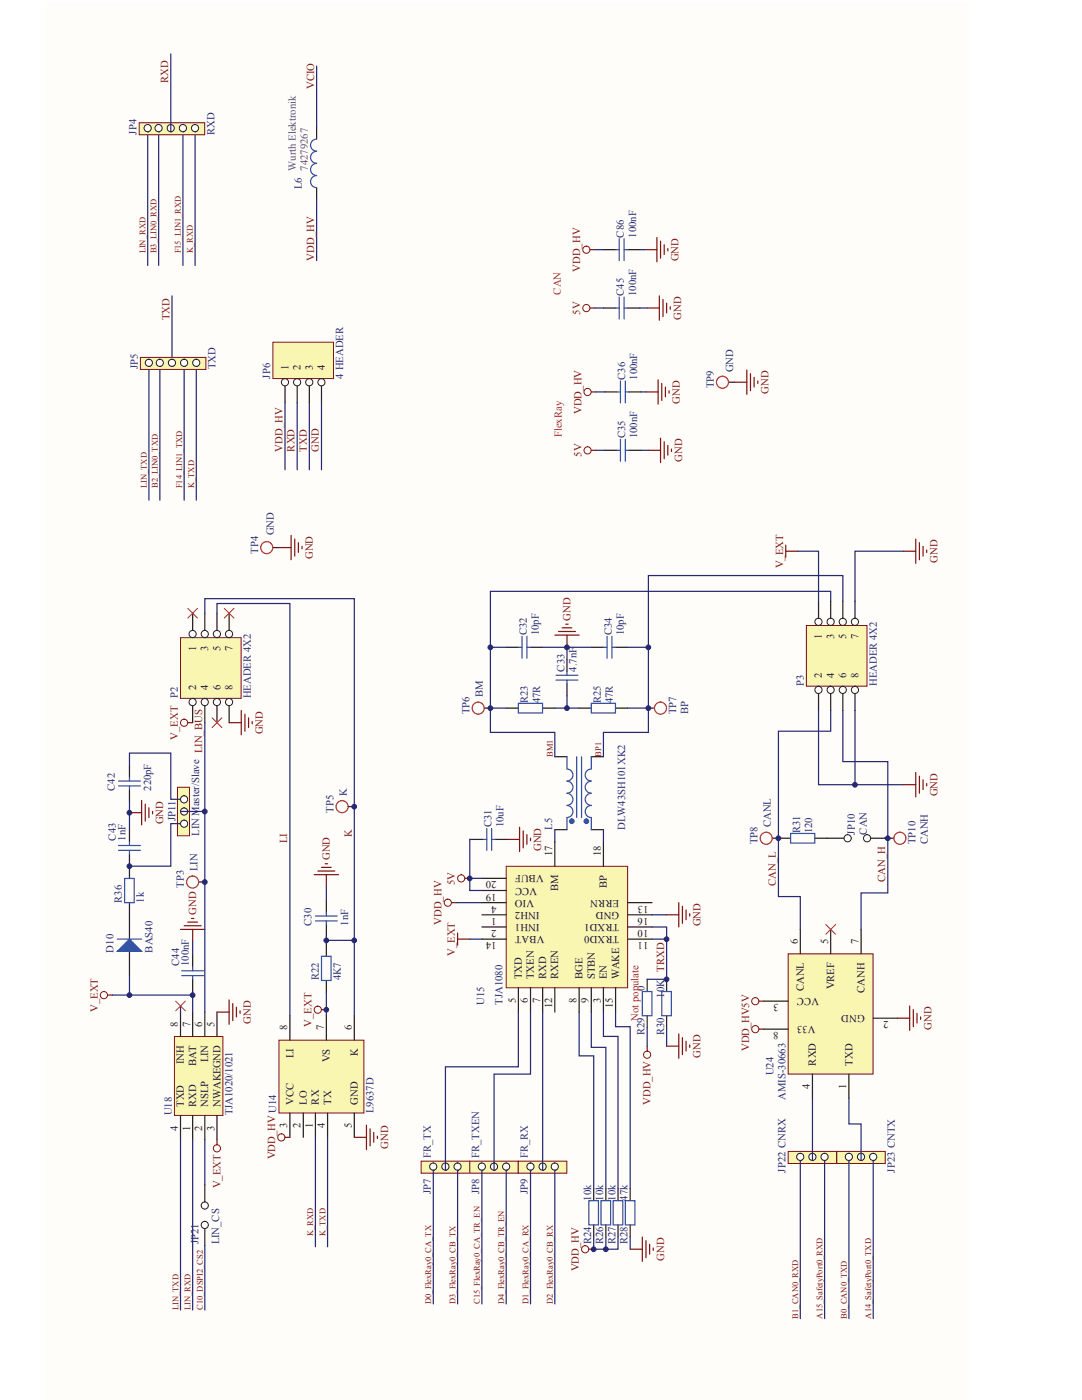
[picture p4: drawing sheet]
<svg xmlns="http://www.w3.org/2000/svg" width="216mm" height="279mm" viewBox="0 0 216 279" stroke-linecap="round" stroke-linejoin="round" font-family="sans-serif">
<defs><g id="words">
<g font-size="2.1" fill="#7d1315">
<text x="33.6" y="16.6" transform="rotate(-90 33.6 16.6)">RXD</text>
<text x="62.7" y="17.8" transform="rotate(-90 62.7 17.8)">VCIO</text>
<text x="62.7" y="52" transform="rotate(-90 62.7 52)">VDD_HV</text>
<text x="135.4" y="52.2" transform="rotate(-90 135.4 52.2)">GND</text>
<text x="115.8" y="54.2" transform="rotate(-90 115.8 54.2)">VDD_HV</text>
<text x="33.8" y="63.9" transform="rotate(-90 33.8 63.9)">TXD</text>
<text x="115.8" y="62.8" transform="rotate(-90 115.8 62.8)">5V</text>
<text x="135.9" y="63.8" transform="rotate(-90 135.9 63.8)">GND</text>
<text x="116" y="82.6" transform="rotate(-90 116 82.6)">VDD_HV</text>
<text x="135.6" y="80.5" transform="rotate(-90 135.6 80.5)">GND</text>
<text x="153.3" y="78.6" transform="rotate(-90 153.3 78.6)">GND</text>
<text x="56.4" y="90.1" transform="rotate(-90 56.4 90.1)">VDD_HV</text>
<text x="58.8" y="90.1" transform="rotate(-90 58.8 90.1)">RXD</text>
<text x="61.2" y="90.1" transform="rotate(-90 61.2 90.1)">TXD</text>
<text x="63.6" y="90.1" transform="rotate(-90 63.6 90.1)">GND</text>
<text x="116" y="91.2" transform="rotate(-90 116 91.2)">5V</text>
<text x="136.1" y="92.2" transform="rotate(-90 136.1 92.2)">GND</text>
<text x="62.4" y="111.6" transform="rotate(-90 62.4 111.6)">GND</text>
<text x="156.3" y="113.4" transform="rotate(-90 156.3 113.4)">V_EXT</text>
<text x="187.1" y="112.3" transform="rotate(-90 187.1 112.3)">GND</text>
<text x="113.8" y="123.8" transform="rotate(-90 113.8 123.8)">GND</text>
<text x="35.5" y="147.6" transform="rotate(-90 35.5 147.6)">V_EXT P2</text>
<text x="52.5" y="146.6" transform="rotate(-90 52.5 146.6)">GND</text>
<text x="40.3" y="150.3" transform="rotate(-90 40.3 150.3)">LIN_BUS</text>
<text x="187.1" y="158.9" transform="rotate(-90 187.1 158.9)">GND</text>
<text x="32.6" y="164.5" transform="rotate(-90 32.6 164.5)">GND</text>
<text x="70.2" y="167" transform="rotate(-90 70.2 167)">K</text>
<text x="57.3" y="168.3" transform="rotate(-90 57.3 168.3)">LI</text>
<text x="65.8" y="171.7" transform="rotate(-90 65.8 171.7)">GND</text>
<text x="108" y="169.9" transform="rotate(-90 108 169.9)">GND</text>
<text x="90.8" y="176.6" transform="rotate(-90 90.8 176.6)">5V</text>
<text x="154.8" y="176.7" transform="rotate(-90 154.8 176.7)">CAN_L</text>
<text x="176.6" y="176" transform="rotate(-90 176.6 176)">CAN_H</text>
<text x="39.1" y="182.6" transform="rotate(-90 39.1 182.6)">GND</text>
<text x="88.1" y="184.6" transform="rotate(-90 88.1 184.6)">VDD_HV</text>
<text x="139.8" y="184.9" transform="rotate(-90 139.8 184.9)">GND</text>
<text x="90.8" y="190.8" transform="rotate(-90 90.8 190.8)">V_EXT</text>
<text x="132.5" y="194" transform="rotate(-90 132.5 194)">TRXD</text>
<text x="19.5" y="202" transform="rotate(-90 19.5 202)">V_EXT</text>
<text x="50" y="204.3" transform="rotate(-90 50 204.3)">GND</text>
<text x="62.2" y="204.9" transform="rotate(-90 62.2 204.9)">V_EXT</text>
<text x="149.5" y="209.8" transform="rotate(-90 149.5 209.8)">VDD_HV5V</text>
<text x="185.8" y="205.5" transform="rotate(-90 185.8 205.5)">GND</text>
<text x="139.8" y="211.1" transform="rotate(-90 139.8 211.1)">GND</text>
<text x="129.8" y="220.5" transform="rotate(-90 129.8 220.5)">VDD_HV</text>
<text x="54.9" y="231.4" transform="rotate(-90 54.9 231.4)">VDD_HV U14</text>
<text x="77.4" y="229.3" transform="rotate(-90 77.4 229.3)">GND</text>
<text x="44" y="237.2" transform="rotate(-90 44 237.2)">V_EXT</text>
<text x="132.5" y="251.6" transform="rotate(-90 132.5 251.6)">GND</text>
<text x="115.5" y="253.7" transform="rotate(-90 115.5 253.7)">VDD_HV</text>
</g>
<g font-size="2.1" fill="#272872">
<text x="27.3" y="26.9" transform="rotate(-90 27.3 26.9)">JP4</text>
<text x="42.8" y="26.9" transform="rotate(-90 42.8 26.9)">RXD</text>
<text x="60.2" y="37.7" transform="rotate(-90 60.2 37.7)">L6</text>
<text x="124.5" y="47.4" transform="rotate(-90 124.5 47.4)">C86</text>
<text x="126.9" y="47.4" transform="rotate(-90 126.9 47.4)">100nF</text>
<text x="124.5" y="59" transform="rotate(-90 124.5 59)">C45</text>
<text x="126.9" y="59" transform="rotate(-90 126.9 59)">100nF</text>
<text x="27.5" y="73.7" transform="rotate(-90 27.5 73.7)">JP5</text>
<text x="43" y="73.7" transform="rotate(-90 43 73.7)">TXD</text>
<text x="53.9" y="75.5" transform="rotate(-90 53.9 75.5)">JP6</text>
<text x="68.5" y="75.5" transform="rotate(-90 68.5 75.5)">4 HEADER</text>
<text x="124.7" y="75.8" transform="rotate(-90 124.7 75.8)">C36</text>
<text x="127.2" y="75.8" transform="rotate(-90 127.2 75.8)">100nF</text>
<text x="142.4" y="77.5" transform="rotate(-90 142.4 77.5)">TP9</text>
<text x="146.3" y="74.3" transform="rotate(-90 146.3 74.3)">GND</text>
<text x="124.7" y="87.4" transform="rotate(-90 124.7 87.4)">C35</text>
<text x="127.2" y="87.4" transform="rotate(-90 127.2 87.4)">100nF</text>
<text x="54.7" y="106.9" transform="rotate(-90 54.7 106.9)">GND</text>
<text x="51.5" y="110.5" transform="rotate(-90 51.5 110.5)">TP4</text>
<text x="105.1" y="126.8" transform="rotate(-90 105.1 126.8)">C32</text>
<text x="107.5" y="126.8" transform="rotate(-90 107.5 126.8)">10pF</text>
<text x="122.1" y="126.8" transform="rotate(-90 122.1 126.8)">C34</text>
<text x="124.5" y="126.8" transform="rotate(-90 124.5 126.8)">10pF</text>
<text x="112.6" y="134" transform="rotate(-90 112.6 134)">C33</text>
<text x="115" y="134" transform="rotate(-90 115 134)">4.7nF</text>
<text x="160.4" y="136.9" transform="rotate(-90 160.4 136.9)">P3</text>
<text x="174.9" y="136.9" transform="rotate(-90 174.9 136.9)">HEADER 4X2</text>
<text x="50" y="139.4" transform="rotate(-90 50 139.4)">HEADER 4X2</text>
<text x="93.7" y="142.5" transform="rotate(-90 93.7 142.5)">TP6</text>
<text x="96.4" y="139.1" transform="rotate(-90 96.4 139.1)">BM</text>
<text x="105.3" y="140.3" transform="rotate(-90 105.3 140.3)">R23</text>
<text x="107.8" y="140.3" transform="rotate(-90 107.8 140.3)">47R</text>
<text x="119.9" y="140.3" transform="rotate(-90 119.9 140.3)">R25</text>
<text x="122.3" y="140.3" transform="rotate(-90 122.3 140.3)">47R</text>
<text x="134.9" y="142.5" transform="rotate(-90 134.9 142.5)">TP7</text>
<text x="137.3" y="142.5" transform="rotate(-90 137.3 142.5)">BP</text>
<text x="22.9" y="157.8" transform="rotate(-90 22.9 157.8)">C42</text>
<text x="30.2" y="157.8" transform="rotate(-90 30.2 157.8)">220pF</text>
<text x="69.2" y="158.8" transform="rotate(-90 69.2 158.8)">K</text>
<text x="23.1" y="167.8" transform="rotate(-90 23.1 167.8)">C43</text>
<text x="25.1" y="167.8" transform="rotate(-90 25.1 167.8)">1nF</text>
<text x="35" y="163.9" transform="rotate(-90 35 163.9)">JP11</text>
<text x="39.7" y="166.8" transform="rotate(-90 39.7 166.8)">LIN Master/Slave</text>
<text x="66.5" y="162.2" transform="rotate(-90 66.5 162.2)">TP5</text>
<text x="98.1" y="165.1" transform="rotate(-90 98.1 165.1)">C31</text>
<text x="100.5" y="165.1" transform="rotate(-90 100.5 165.1)">10uF</text>
<text x="110.2" y="165.6" transform="rotate(-90 110.2 165.6)">L5</text>
<text x="124.7" y="165.6" transform="rotate(-90 124.7 165.6)">DLW43SH101XK2</text>
<text x="153.8" y="165.1" transform="rotate(-90 153.8 165.1)">CANL</text>
<text x="159.7" y="166.3" transform="rotate(-90 159.7 166.3)">R31</text>
<text x="162.1" y="166.3" transform="rotate(-90 162.1 166.3)">120</text>
<text x="170.6" y="166.6" transform="rotate(-90 170.6 166.6)">JP10</text>
<text x="173" y="166.6" transform="rotate(-90 173 166.6)">CAN</text>
<text x="39.4" y="173.8" transform="rotate(-90 39.4 173.8)">LIN</text>
<text x="151.2" y="168.5" transform="rotate(-90 151.2 168.5)">TP8</text>
<text x="182.7" y="168.5" transform="rotate(-90 182.7 168.5)">TP10</text>
<text x="185.1" y="168.5" transform="rotate(-90 185.1 168.5)">CANH</text>
<text x="36.7" y="177.2" transform="rotate(-90 36.7 177.2)">TP3</text>
<text x="24.3" y="180.1" transform="rotate(-90 24.3 180.1)">R36</text>
<text x="28.7" y="180.1" transform="rotate(-90 28.7 180.1)">1k</text>
<text x="62.2" y="184.8" transform="rotate(-90 62.2 184.8)">C30</text>
<text x="69.4" y="184.8" transform="rotate(-90 69.4 184.8)">1nF</text>
<text x="22.6" y="190.1" transform="rotate(-90 22.6 190.1)">D10</text>
<text x="30.4" y="190.1" transform="rotate(-90 30.4 190.1)">BAS40</text>
<text x="35.7" y="192.8" transform="rotate(-90 35.7 192.8)">C44</text>
<text x="37.7" y="192.8" transform="rotate(-90 37.7 192.8)">100nF</text>
<text x="63.6" y="195.7" transform="rotate(-90 63.6 195.7)">R22</text>
<text x="68" y="195.7" transform="rotate(-90 68 195.7)">4K7</text>
<text x="128.6" y="197.9" transform="rotate(-90 128.6 197.9)">0</text>
<text x="96.6" y="200.5" transform="rotate(-90 96.6 200.5)">U15</text>
<text x="100.2" y="200.5" transform="rotate(-90 100.2 200.5)">TJA1080</text>
<text x="132.5" y="199.1" transform="rotate(-90 132.5 199.1)">10K</text>
<text x="128.6" y="206.6" transform="rotate(-90 128.6 206.6)">R29</text>
<text x="132.5" y="206.6" transform="rotate(-90 132.5 206.6)">R30</text>
<text x="154.3" y="214.6" transform="rotate(-90 154.3 214.6)">U24</text>
<text x="156.7" y="219.5" transform="rotate(-90 156.7 219.5)">AMIS-30663</text>
<text x="34.3" y="222.6" transform="rotate(-90 34.3 222.6)">U18</text>
<text x="46.4" y="222.6" transform="rotate(-90 46.4 222.6)">TJA1020/1021</text>
<text x="74.5" y="222.1" transform="rotate(-90 74.5 222.1)">L9637D</text>
<text x="85.9" y="231.1" transform="rotate(-90 85.9 231.1)">FR_TX</text>
<text x="95.6" y="231.1" transform="rotate(-90 95.6 231.1)">FR_TXEN</text>
<text x="105.3" y="231.1" transform="rotate(-90 105.3 231.1)">FR_RX</text>
<text x="85.9" y="238.4" transform="rotate(-90 85.9 238.4)">JP7</text>
<text x="95.6" y="238.4" transform="rotate(-90 95.6 238.4)">JP8</text>
<text x="105.3" y="238.4" transform="rotate(-90 105.3 238.4)">JP9</text>
<text x="117.9" y="239.6" transform="rotate(-90 117.9 239.6)">10k</text>
<text x="120.4" y="239.6" transform="rotate(-90 120.4 239.6)">10k</text>
<text x="122.8" y="239.6" transform="rotate(-90 122.8 239.6)">10k</text>
<text x="125.2" y="239.6" transform="rotate(-90 125.2 239.6)">47k</text>
<text x="156.7" y="234" transform="rotate(-90 156.7 234)">JP22 CNRX</text>
<text x="178.6" y="234" transform="rotate(-90 178.6 234)">JP23 CNTX</text>
<text x="39.6" y="248.3" transform="rotate(-90 39.6 248.3)">JP21</text>
<text x="43.7" y="248.3" transform="rotate(-90 43.7 248.3)">LIN_CS</text>
<text x="117.9" y="248.3" transform="rotate(-90 117.9 248.3)">R24</text>
<text x="120.4" y="248.3" transform="rotate(-90 120.4 248.3)">R26</text>
<text x="122.8" y="248.3" transform="rotate(-90 122.8 248.3)">R27</text>
<text x="125.2" y="248.3" transform="rotate(-90 125.2 248.3)">R28</text>
</g>
<g font-size="2.1" fill="#7d277e">
<text x="59" y="34.1" transform="rotate(-90 59 34.1)">Wurth Elektronik</text>
<text x="61.4" y="34.1" transform="rotate(-90 61.4 34.1)">74279267</text>
</g>
<g font-size="2.1" fill="#ee1f23">
<text x="111.9" y="58.8" transform="rotate(-90 111.9 58.8)">CAN</text>
<text x="112.1" y="87.2" transform="rotate(-90 112.1 87.2)">FlexRay</text>
<text x="127.4" y="203.7" transform="rotate(-90 127.4 203.7)">Not populate</text>
</g>
<g font-size="2.1" fill="#231f20">
<text x="57.6" y="73.9" transform="rotate(-90 57.6 73.9)">1</text>
<text x="60" y="73.9" transform="rotate(-90 60 73.9)">2</text>
<text x="62.4" y="73.9" transform="rotate(-90 62.4 73.9)">3</text>
<text x="64.8" y="73.9" transform="rotate(-90 64.8 73.9)">4</text>
<text x="39.1" y="130" transform="rotate(-90 39.1 130)">1</text>
<text x="41.6" y="130" transform="rotate(-90 41.6 130)">3</text>
<text x="44" y="130" transform="rotate(-90 44 130)">5</text>
<text x="46.4" y="130" transform="rotate(-90 46.4 130)">7</text>
<text x="164" y="127.6" transform="rotate(-90 164 127.6)">1</text>
<text x="166.4" y="127.6" transform="rotate(-90 166.4 127.6)">3</text>
<text x="168.9" y="127.6" transform="rotate(-90 168.9 127.6)">5</text>
<text x="171.3" y="127.6" transform="rotate(-90 171.3 127.6)">7</text>
<text x="39.1" y="137.7" transform="rotate(-90 39.1 137.7)">2</text>
<text x="41.6" y="137.7" transform="rotate(-90 41.6 137.7)">4</text>
<text x="44" y="137.7" transform="rotate(-90 44 137.7)">6</text>
<text x="46.4" y="137.7" transform="rotate(-90 46.4 137.7)">8</text>
<text x="164" y="135.2" transform="rotate(-90 164 135.2)">2</text>
<text x="166.4" y="135.2" transform="rotate(-90 166.4 135.2)">4</text>
<text x="168.9" y="135.2" transform="rotate(-90 168.9 135.2)">6</text>
<text x="171.3" y="135.2" transform="rotate(-90 171.3 135.2)">8</text>
<text x="110.2" y="170.9" transform="rotate(-90 110.2 170.9)">17</text>
<text x="119.9" y="170.9" transform="rotate(-90 119.9 170.9)">18</text>
<text x="99.1" y="178.3" transform="rotate(-180 99.1 178.3)">19</text>
<text x="99.1" y="175.9" transform="rotate(-180 99.1 175.9)">20</text>
<text x="106.6" y="179.6" transform="rotate(-180 106.6 179.6)">VIO</text>
<text x="107.2" y="177.1" transform="rotate(-180 107.2 177.1)">VCC</text>
<text x="108.5" y="174.7" transform="rotate(-180 108.5 174.7)">VBUF</text>
<text x="111.4" y="177.9" transform="rotate(-90 111.4 177.9)">BM</text>
<text x="121.1" y="177.2" transform="rotate(-90 121.1 177.2)">BP</text>
<text x="123.6" y="179.6" transform="rotate(-180 123.6 179.6)">ERRN</text>
<text x="99.1" y="180.8" transform="rotate(-180 99.1 180.8)">4</text>
<text x="99.1" y="185.6" transform="rotate(-180 99.1 185.6)">2</text>
<text x="99.1" y="183.2" transform="rotate(-180 99.1 183.2)">1</text>
<text x="107.7" y="184.4" transform="rotate(-180 107.7 184.4)">INH1</text>
<text x="107.7" y="182" transform="rotate(-180 107.7 182)">INH2</text>
<text x="123.6" y="184.4" transform="rotate(-180 123.6 184.4)">TRXD1</text>
<text x="123.6" y="182" transform="rotate(-180 123.6 182)">GND</text>
<text x="129.4" y="185.6" transform="rotate(-180 129.4 185.6)">10</text>
<text x="129.4" y="183.2" transform="rotate(-180 129.4 183.2)">16</text>
<text x="129.4" y="180.8" transform="rotate(-180 129.4 180.8)">13</text>
<text x="99.1" y="188" transform="rotate(-180 99.1 188)">14</text>
<text x="108.6" y="186.8" transform="rotate(-180 108.6 186.8)">VBAT</text>
<text x="123.6" y="186.8" transform="rotate(-180 123.6 186.8)">TRXD0</text>
<text x="129.4" y="188" transform="rotate(-180 129.4 188)">11</text>
<text x="159.2" y="188.4" transform="rotate(-90 159.2 188.4)">6</text>
<text x="165.2" y="188.4" transform="rotate(-90 165.2 188.4)">5</text>
<text x="171.3" y="188.4" transform="rotate(-90 171.3 188.4)">7</text>
<text x="104.1" y="195.4" transform="rotate(-90 104.1 195.4)">TXD</text>
<text x="106.5" y="195.4" transform="rotate(-90 106.5 195.4)">TXEN</text>
<text x="109" y="195.4" transform="rotate(-90 109 195.4)">RXD</text>
<text x="111.4" y="195.4" transform="rotate(-90 111.4 195.4)">RXEN</text>
<text x="116.2" y="195.4" transform="rotate(-90 116.2 195.4)">BGE</text>
<text x="118.7" y="195.4" transform="rotate(-90 118.7 195.4)">STBN</text>
<text x="121.1" y="195.4" transform="rotate(-90 121.1 195.4)">EN</text>
<text x="123.5" y="195.4" transform="rotate(-90 123.5 195.4)">WAKE</text>
<text x="160.4" y="197.8" transform="rotate(-90 160.4 197.8)">CANL</text>
<text x="166.4" y="197.5" transform="rotate(-90 166.4 197.5)">VREF</text>
<text x="102.9" y="200.1" transform="rotate(-90 102.9 200.1)">5</text>
<text x="105.3" y="200.1" transform="rotate(-90 105.3 200.1)">6</text>
<text x="107.8" y="200.1" transform="rotate(-90 107.8 200.1)">7</text>
<text x="110.2" y="201.2" transform="rotate(-90 110.2 201.2)">12</text>
<text x="115" y="200.1" transform="rotate(-90 115 200.1)">8</text>
<text x="117.5" y="200.1" transform="rotate(-90 117.5 200.1)">9</text>
<text x="119.9" y="200.1" transform="rotate(-90 119.9 200.1)">3</text>
<text x="122.3" y="201.2" transform="rotate(-90 122.3 201.2)">15</text>
<text x="155.3" y="200.4" transform="rotate(-180 155.3 200.4)">3</text>
<text x="163.5" y="199.2" transform="rotate(-180 163.5 199.2)">VCC</text>
<text x="172.5" y="198.1" transform="rotate(-90 172.5 198.1)">CANH</text>
<text x="172.5" y="202.6" transform="rotate(-180 172.5 202.6)">GND</text>
<text x="177.3" y="203.8" transform="rotate(-180 177.3 203.8)">2</text>
<text x="35.5" y="204.9" transform="rotate(-90 35.5 204.9)">8</text>
<text x="37.9" y="204.9" transform="rotate(-90 37.9 204.9)">7</text>
<text x="40.3" y="204.9" transform="rotate(-90 40.3 204.9)">6</text>
<text x="42.8" y="204.9" transform="rotate(-90 42.8 204.9)">5</text>
<text x="57.3" y="205.6" transform="rotate(-90 57.3 205.6)">8</text>
<text x="64.6" y="205.6" transform="rotate(-90 64.6 205.6)">7</text>
<text x="70.2" y="205.6" transform="rotate(-90 70.2 205.6)">6</text>
<text x="155.3" y="206" transform="rotate(-180 155.3 206)">8</text>
<text x="162.7" y="204.8" transform="rotate(-180 162.7 204.8)">V33</text>
<text x="36.7" y="212.3" transform="rotate(-90 36.7 212.3)">INH</text>
<text x="39.1" y="212.8" transform="rotate(-90 39.1 212.8)">BAT</text>
<text x="41.6" y="212" transform="rotate(-90 41.6 212)">LIN</text>
<text x="58.5" y="211.2" transform="rotate(-90 58.5 211.2)">LI</text>
<text x="65.8" y="212" transform="rotate(-90 65.8 212)">VS</text>
<text x="71.4" y="210.8" transform="rotate(-90 71.4 210.8)">K</text>
<text x="162.8" y="212.7" transform="rotate(-90 162.8 212.7)">RXD</text>
<text x="170.1" y="212.7" transform="rotate(-90 170.1 212.7)">TXD</text>
<text x="36.7" y="220.9" transform="rotate(-90 36.7 220.9)">TXD</text>
<text x="39.1" y="220.9" transform="rotate(-90 39.1 220.9)">RXD</text>
<text x="41.6" y="220.9" transform="rotate(-90 41.6 220.9)">NSLP</text>
<text x="44" y="220.9" transform="rotate(-90 44 220.9)">NWAKEGND</text>
<text x="58.5" y="220.4" transform="rotate(-90 58.5 220.4)">VCC</text>
<text x="61.2" y="220.4" transform="rotate(-90 61.2 220.4)">LO</text>
<text x="63.6" y="220.4" transform="rotate(-90 63.6 220.4)">RX</text>
<text x="66.1" y="220.4" transform="rotate(-90 66.1 220.4)">TX</text>
<text x="71.4" y="220.4" transform="rotate(-90 71.4 220.4)">GND</text>
<text x="161.6" y="217.4" transform="rotate(-90 161.6 217.4)">4</text>
<text x="168.9" y="217.4" transform="rotate(-90 168.9 217.4)">1</text>
<text x="35.5" y="225.6" transform="rotate(-90 35.5 225.6)">4</text>
<text x="37.9" y="225.6" transform="rotate(-90 37.9 225.6)">1</text>
<text x="40.3" y="225.6" transform="rotate(-90 40.3 225.6)">2</text>
<text x="42.8" y="225.6" transform="rotate(-90 42.8 225.6)">3</text>
<text x="57.3" y="225.1" transform="rotate(-90 57.3 225.1)">3</text>
<text x="60" y="225.1" transform="rotate(-90 60 225.1)">2</text>
<text x="62.4" y="225.1" transform="rotate(-90 62.4 225.1)">1</text>
<text x="64.8" y="225.1" transform="rotate(-90 64.8 225.1)">4</text>
<text x="70.2" y="225.1" transform="rotate(-90 70.2 225.1)">5</text>
</g>
<g font-size="1.7" fill="#7d1315">
<text x="29" y="50.6" transform="rotate(-90 29 50.6)">LIN_RXD</text>
<text x="31.2" y="50.6" transform="rotate(-90 31.2 50.6)">B3_LIN0_RXD</text>
<text x="36.1" y="50.6" transform="rotate(-90 36.1 50.6)">F15_LIN1_RXD</text>
<text x="38.5" y="50.6" transform="rotate(-90 38.5 50.6)">K_RXD</text>
<text x="29.3" y="97.4" transform="rotate(-90 29.3 97.4)">LIN_TXD</text>
<text x="31.5" y="97.4" transform="rotate(-90 31.5 97.4)">B2_LIN0_TXD</text>
<text x="36.3" y="97.4" transform="rotate(-90 36.3 97.4)">F14_LIN1_TXD</text>
<text x="38.7" y="97.4" transform="rotate(-90 38.7 97.4)">K_TXD</text>
<text x="110.3" y="151" transform="rotate(-90 110.3 151)">BM1</text>
<text x="120" y="151" transform="rotate(-90 120 151)">BP1</text>
<text x="62.5" y="246.6" transform="rotate(-90 62.5 246.6)">K_RXD</text>
<text x="64.9" y="246.6" transform="rotate(-90 64.9 246.6)">K_TXD</text>
<text x="35.6" y="261.4" transform="rotate(-90 35.6 261.4)">LIN_TXD</text>
<text x="38" y="261.4" transform="rotate(-90 38 261.4)">LIN_RXD</text>
<text x="40.4" y="261.4" transform="rotate(-90 40.4 261.4)">C10_DSPI2_CS2</text>
<text x="86" y="260.2" transform="rotate(-90 86 260.2)">D0_FlexRay0_CA_TX</text>
<text x="90.9" y="260.2" transform="rotate(-90 90.9 260.2)">D3_FlexRay0_CB_TX</text>
<text x="95.7" y="260.2" transform="rotate(-90 95.7 260.2)">C15_FlexRay0_CA_TR_EN</text>
<text x="100.6" y="260.2" transform="rotate(-90 100.6 260.2)">D4_FlexRay0_CB_TR_EN</text>
<text x="105.4" y="260.2" transform="rotate(-90 105.4 260.2)">D1_FlexRay0_CA_RX</text>
<text x="110.3" y="260.2" transform="rotate(-90 110.3 260.2)">D2_FlexRay0_CB_RX</text>
<text x="159.3" y="263.1" transform="rotate(-90 159.3 263.1)">B1_CAN0_RXD</text>
<text x="164.1" y="263.1" transform="rotate(-90 164.1 263.1)">A15_SafetyPort0_RXD</text>
<text x="169" y="263.1" transform="rotate(-90 169 263.1)">B0_CAN0_TXD</text>
<text x="173.8" y="263.1" transform="rotate(-90 173.8 263.1)">A14_SafetyPort0_TXD</text>
</g>
</g></defs>
<path d="M9.1 .3h184.3v279.1h-184.3z" fill="#fefdf9"/>
<path d="M9.1 .3h184.3v279.1h-184.3z" fill="none" stroke="#fefdf9" stroke-width=".2"/>
<path d="M9.1 .3h184.3v279.1h-184.3z" fill="#fefdf9"/>
<path d="M9.1 .3h184.3v279.1h-184.3z" fill="none" stroke="#fefdf9" stroke-width=".2"/>
<path d="M34.3 59v14.1" fill="none" stroke="#272872" stroke-width=".24"/>
<path d="M55.7 207.6h16.9v14.5h-16.9z" fill="#f8f6b1"/>
<path d="M55.7 207.6h16.9v14.5h-16.9z" fill="none" stroke="#7d1315" stroke-width=".2"/>
<path d="M57.8 202.7v4.9M65.1 202.7v4.9M70.7 202.7v4.9M57.8 222.1v4.9M60.5 222.1v4.9M62.9 222.1v4.9M65.4 222.1v4.9M70.7 222.1v4.9" fill="none" stroke="#231f20" stroke-width=".24"/>
<path d="M70.7 227h2.4M73.1 224.6v4.8M73.8 225.3v3.4M74.6 226v2M75.3 226.7v.5" fill="none" stroke="#7d1315" stroke-width=".24"/>
<path d="M36 127.3h12.1v12.1h-12.1z" fill="#f8f6b1"/>
<path d="M36 127.3h12.1v12.1h-12.1z" fill="none" stroke="#7d1315" stroke-width=".2"/>
<path d="M38.4 122.4v4.8" fill="none" stroke="#231f20" stroke-width=".24"/>
<circle cx="38.4" cy="126.5" r=".72" fill="#fefdf9"/>
<circle cx="38.4" cy="126.5" r=".72" fill="none" stroke="#231f20" stroke-width=".2"/>
<path d="M38.4 139.4v4.8" fill="none" stroke="#231f20" stroke-width=".24"/>
<circle cx="38.4" cy="140.1" r=".72" fill="#fefdf9"/>
<circle cx="38.4" cy="140.1" r=".72" fill="none" stroke="#231f20" stroke-width=".2"/>
<path d="M40.9 122.4v4.8" fill="none" stroke="#231f20" stroke-width=".24"/>
<circle cx="40.9" cy="126.5" r=".72" fill="#fefdf9"/>
<circle cx="40.9" cy="126.5" r=".72" fill="none" stroke="#231f20" stroke-width=".2"/>
<path d="M40.9 139.4v4.8" fill="none" stroke="#231f20" stroke-width=".24"/>
<circle cx="40.9" cy="140.1" r=".72" fill="#fefdf9"/>
<circle cx="40.9" cy="140.1" r=".72" fill="none" stroke="#231f20" stroke-width=".2"/>
<path d="M43.3 122.4v4.8" fill="none" stroke="#231f20" stroke-width=".24"/>
<circle cx="43.3" cy="126.5" r=".72" fill="#fefdf9"/>
<circle cx="43.3" cy="126.5" r=".72" fill="none" stroke="#231f20" stroke-width=".2"/>
<path d="M43.3 139.4v4.8" fill="none" stroke="#231f20" stroke-width=".24"/>
<circle cx="43.3" cy="140.1" r=".72" fill="#fefdf9"/>
<circle cx="43.3" cy="140.1" r=".72" fill="none" stroke="#231f20" stroke-width=".2"/>
<path d="M45.7 122.4v4.8" fill="none" stroke="#231f20" stroke-width=".24"/>
<circle cx="45.7" cy="126.5" r=".72" fill="#fefdf9"/>
<circle cx="45.7" cy="126.5" r=".72" fill="none" stroke="#231f20" stroke-width=".2"/>
<path d="M45.7 139.4v4.8" fill="none" stroke="#231f20" stroke-width=".24"/>
<circle cx="45.7" cy="140.1" r=".72" fill="#fefdf9"/>
<circle cx="45.7" cy="140.1" r=".72" fill="none" stroke="#231f20" stroke-width=".2"/>
<path d="M37.5 144.2h.9M45.7 144.2h2.4M48.1 141.8v4.9M48.9 142.5v3.4M49.6 143.3v1.9M50.3 144v.5M62.7 174.6h4.8M63.4 173.8h3.4M64.1 173.1h2M64.9 172.4h.5M65.1 174.6v2.4M64.1 201.5h1" fill="none" stroke="#7d1315" stroke-width=".24"/>
<g fill="none" stroke="#7d1315" stroke-width=".2">
<circle cx="36.7" cy="144.2" r=".72"/>
<circle cx="63.4" cy="201.5" r=".72"/>
</g>
<path d="M65.1 179.7v2.4M155.3 167.3h2.5M162.6 167.3h7.3M65.1 184.5v2.4M65.1 188.4v2.4M65.1 195.7v2.4" fill="none" stroke="#231f20" stroke-width=".24"/>
<path d="M157.8 166.3h4.8v2h-4.8zM62.9 183.8h4.4M62.9 182.8h4.4M64.1 190.8h2v4.9h-2zM65.1 182.1v.7M65.1 183.8v.7" fill="none" stroke="#3153a4" stroke-width=".24"/>
<path d="M65.1 198.1v4.6" fill="none" stroke="#272872" stroke-width=".24"/>
<circle cx="169.1" cy="167.3" r=".72" fill="#fefdf9"/>
<circle cx="169.1" cy="167.3" r=".72" fill="none" stroke="#231f20" stroke-width=".2"/>
<path d="M172.3 167.3h4.9" fill="none" stroke="#231f20" stroke-width=".24"/>
<circle cx="173" cy="167.3" r=".72" fill="#fefdf9"/>
<circle cx="173" cy="167.3" r=".72" fill="none" stroke="#231f20" stroke-width=".2"/>
<path d="M29.5 26.3v26.7M31.7 26.3v26.7M36.5 26.3v26.7M38.9 26.3v26.7M29.7 73.1v26.7M31.9 73.1v26.7M36.7 73.1v26.7M39.2 73.1v26.7M62.9 227v21.8M65.4 227v21.8" fill="none" stroke="#272872" stroke-width=".24"/>
<g fill="none" stroke="#7d1315" stroke-width=".24">
<path d="M92.8 175.3h.9M101.3 167.5h2.4M103.7 165.1v4.9M104.4 165.8v3.4M105.1 166.6v1.9M105.9 167.3v.5M91.3 186.2v2.4M91.3 187.4h2.4M133 182.6h2.4M135.4 180.1v4.9M136.2 180.9v3.4M136.9 181.6v1.9"/>
<path d="M137.6 182.3v.5M117.5 249.3h1M125.7 249.3h2.5M128.2 246.9v4.8M128.9 247.6v3.4M129.6 248.3v2M130.3 249.1v.5"/>
</g>
<path d="M110.7 151h2.4M118 151h2.4M94 167.5h2.4M98.8 167.5h2.5M110.7 165.6h2.4M118 165.6h2.4" fill="none" stroke="#231f20" stroke-width=".24"/>
<g fill="none" stroke="#3153a4" stroke-width=".24">
<path d="M113.1 158.3a1.2 1.2 0 0 1 1.2 1.2 1.2 1.2 0 0 1-1.2 1.2M113.1 153.5a1.21 1.21 0 0 1 1.2 1.2 1.21 1.21 0 0 1-1.2 1.2 1.2 1.2 0 0 1 1.2 1.2 1.2 1.2 0 0 1-1.2 1.2M113.1 151v2.4M115.1 151v12.2M116 151v12.2M118 158.3a1.2 1.2 0 0 0-1.2 1.2 1.2 1.2 0 0 0 1.2 1.2M118 153.5a1.21 1.21 0 0 0-1.2 1.2 1.21 1.21 0 0 0 1.2 1.2 1.2 1.2 0 0 0-1.2 1.2 1.2 1.2 0 0 0 1.2 1.2M118 151v2.4M96.4 167.5h.7M97.1 165.3v4.4M98.1 167.5h.7M98.1 165.3v4.4"/>
<path d="M113.1 160.8a1.2 1.2 0 0 1 1.2 1.2 1.2 1.2 0 0 1-1.2 1.2v2.4M118 160.8a1.2 1.2 0 0 0-1.2 1.2 1.2 1.2 0 0 0 1.2 1.2v2.4"/>
</g>
<g fill="none" stroke="#7d1315" stroke-width=".2">
<circle cx="92" cy="175.3" r=".72"/>
<circle cx="116.8" cy="249.3" r=".72"/>
</g>
<circle cx="117" cy="163.9" r=".47" fill="#3153a4"/>
<circle cx="117" cy="163.9" r=".47" fill="none" stroke="#3153a4" stroke-width=".2"/>
<circle cx="114.1" cy="163.9" r=".47" fill="#3153a4"/>
<circle cx="114.1" cy="163.9" r=".47" fill="none" stroke="#3153a4" stroke-width=".2"/>
<g fill="none" stroke="#231f20" stroke-width=".24">
<path d="M101 129.2h2.4M105.9 129.2h2.4M113.1 131.6v2.4M113.1 136.5v2.4M118 129.2h2.4M122.8 129.2h2.5M101 141.3h2.4M108.3 141.3h2.4M115.6 141.3h2.4M122.8 141.3h2.5M118.5 237.2v2.4M120.9 237.2v2.4"/>
<path d="M123.3 237.2v2.4M125.7 237.2v2.4M118.5 244.5v2.4M120.9 244.5v2.4M123.3 244.5v2.4M125.7 244.5v2.4"/>
</g>
<g fill="none" stroke="#3153a4" stroke-width=".24">
<path d="M103.4 129.2h.8M104.2 127v4.4M105.1 129.2h.8M105.1 127v4.4M111 135.7h4.3M111 134.8h4.3M113.1 134v.8M113.1 135.7v.8M120.4 129.2h.7M121.1 127v4.4M122.1 129.2h.7M122.1 127v4.4"/>
<path d="M103.4 140.4h4.9v1.9h-4.9zM118 140.4h4.8v1.9h-4.8zM117.5 239.6h1.9v4.9h-1.9zM119.9 239.6h1.9v4.9h-1.9zM122.3 239.6h2v4.9h-2zM124.8 239.6h1.9v4.9h-1.9z"/>
</g>
<path d="M108.3 129.2h9.7M113.1 129.2v2.4M113.1 138.9v2.4M110.7 141.3h4.9M110.7 165.6v2.4M93.7 187.4h2.5M118.5 246.9v2.4h4.8v-2.4M120.9 246.9v2.4M125.7 246.9v2.4" fill="none" stroke="#272872" stroke-width=".24"/>
<path d="M110.7 126.8h4.9M111.4 126h3.4M112.2 125.3h1.9M112.9 124.6h.5M113.1 126.8v2.4" fill="none" stroke="#7d1315" stroke-width=".24"/>
<path d="M101 172.9h24.2v24.2h-24.2z" fill="#f8f6b1"/>
<path d="M101 172.9h24.2v24.2h-24.2z" fill="none" stroke="#7d1315" stroke-width=".2"/>
<g fill="none" stroke="#231f20" stroke-width=".24">
<path d="M96.2 177.7h4.8M96.2 175.3h4.8M110.7 168v4.9M120.4 168v4.9M96.2 187.4h4.8M96.2 185h4.8M96.2 182.6h4.8M96.2 180.1h4.8M103.4 197.1v4.9M105.9 197.1v4.9M108.3 197.1v4.9M110.7 197.1v4.9"/>
<path d="M115.6 197.1v4.9M118 197.1v4.9M120.4 197.1v4.9M122.8 197.1v4.9M125.3 187.4h4.8M125.3 185h4.8M125.3 182.6h4.8M125.3 180.1h4.8"/>
</g>
<path d="M120.4 165.6v2.4" fill="none" stroke="#272872" stroke-width=".24"/>
<path d="M84 231.7h9.7v2.4h-9.7z" fill="#f8f6b1"/>
<path d="M84 231.7h9.7v2.4h-9.7z" fill="none" stroke="#7d1315" stroke-width=".2"/>
<path d="M91.3 233.5h.1" fill="none" stroke="#231f20" stroke-width=".24"/>
<circle cx="91.3" cy="232.8" r=".72" fill="#fefdf9"/>
<circle cx="91.3" cy="232.8" r=".72" fill="none" stroke="#231f20" stroke-width=".2"/>
<path d="M88.9 233.5h.1" fill="none" stroke="#231f20" stroke-width=".24"/>
<circle cx="88.9" cy="232.8" r=".72" fill="#fefdf9"/>
<circle cx="88.9" cy="232.8" r=".72" fill="none" stroke="#231f20" stroke-width=".2"/>
<path d="M86.5 233.5h.1" fill="none" stroke="#231f20" stroke-width=".24"/>
<circle cx="86.4" cy="232.8" r=".72" fill="#fefdf9"/>
<circle cx="86.4" cy="232.8" r=".72" fill="none" stroke="#231f20" stroke-width=".2"/>
<path d="M93.7 231.7h9.7v2.4h-9.7z" fill="#f8f6b1"/>
<path d="M93.7 231.7h9.7v2.4h-9.7z" fill="none" stroke="#7d1315" stroke-width=".2"/>
<path d="M101 233.5h.1" fill="none" stroke="#231f20" stroke-width=".24"/>
<circle cx="101" cy="232.8" r=".72" fill="#fefdf9"/>
<circle cx="101" cy="232.8" r=".72" fill="none" stroke="#231f20" stroke-width=".2"/>
<path d="M98.6 233.5h.1" fill="none" stroke="#231f20" stroke-width=".24"/>
<circle cx="98.6" cy="232.8" r=".72" fill="#fefdf9"/>
<circle cx="98.6" cy="232.8" r=".72" fill="none" stroke="#231f20" stroke-width=".2"/>
<path d="M96.2 233.5h.1" fill="none" stroke="#231f20" stroke-width=".24"/>
<circle cx="96.1" cy="232.8" r=".72" fill="#fefdf9"/>
<circle cx="96.1" cy="232.8" r=".72" fill="none" stroke="#231f20" stroke-width=".2"/>
<path d="M103.4 231.7h9.7v2.4h-9.7z" fill="#f8f6b1"/>
<path d="M103.4 231.7h9.7v2.4h-9.7z" fill="none" stroke="#7d1315" stroke-width=".2"/>
<path d="M110.7 233.5h.1" fill="none" stroke="#231f20" stroke-width=".24"/>
<circle cx="110.7" cy="232.8" r=".72" fill="#fefdf9"/>
<circle cx="110.7" cy="232.8" r=".72" fill="none" stroke="#231f20" stroke-width=".2"/>
<path d="M108.3 233.5h.1" fill="none" stroke="#231f20" stroke-width=".24"/>
<circle cx="108.3" cy="232.8" r=".72" fill="#fefdf9"/>
<circle cx="108.3" cy="232.8" r=".72" fill="none" stroke="#231f20" stroke-width=".2"/>
<path d="M105.9 233.5h.1" fill="none" stroke="#231f20" stroke-width=".24"/>
<circle cx="105.8" cy="232.8" r=".72" fill="#fefdf9"/>
<circle cx="105.8" cy="232.8" r=".72" fill="none" stroke="#231f20" stroke-width=".2"/>
<g fill="none" stroke="#272872" stroke-width=".24">
<path d="M119 89.9h1.6M165.8 120v-2h-67.9v11.2h3.1M168.2 120v-5.1h-38.8v14.3h-4.1M180.3 110h-9.7v10M40.9 122.4v-2.9h29.8v83.2M43.3 122.4v-2h14.5v82.3M97.9 129.2v17h12.8v4.8M129.4 129.2v17h-9v4.8M97.9 141.3h3.1M125.3 141.3h4.1M170.6 156.6h9.7M65.1 177v2.7"/>
<path d="M94 167.5h-.3v7.8M96.2 175.3h-2.5v2.4h2.5M65.1 186.9v.8h5.6M65.1 187.7v.7M130.1 185h2.9v10.4h-3.9M130.1 182.6h2.9M130.1 187.4h2.9M103.4 202v10.9h-14.5v20.6M105.9 202v12.4h-7.3v19.1M108.3 202v31.5M129.1 205.1v3.7M133 205.1v3.7"/>
<path d="M86.5 233.5v26.7M91.3 233.5v26.7M96.2 233.5v26.7M101 233.5v26.7M105.9 233.5v26.7M110.7 233.5v26.7"/>
</g>
<g fill="none" stroke="#7d1315" stroke-width=".2">
<circle cx="117.2" cy="78.2" r=".72"/>
<circle cx="117.2" cy="89.9" r=".72"/>
<circle cx="89.4" cy="180.2" r=".72"/>
<circle cx="129.1" cy="210.5" r=".72"/>
<circle cx="56.1" cy="227" r=".72"/>
</g>
<g fill="none" stroke="#7d1315" stroke-width=".24">
<path d="M118 78.2h1M128.9 78.2h2.4M131.3 75.8v4.8M132 76.5v3.4M132.8 77.2v2M133.5 78v.5M118 89.9h1M129.4 89.9h2.4M131.8 87.4v4.9M132.5 88.2v3.4M133.3 88.9v1.9M134 89.6v.5"/>
<path d="M156.8 110h2.4M156.8 108.8v2.4M180.3 110h2.4M182.7 107.6v4.8M183.5 108.3v3.4M184.2 109v2M184.9 109.8v.5M180.3 156.6h2.4M182.7 154.2v4.8M183.5 154.9v3.4M184.2 155.6v2M184.9 156.4v.4"/>
<path d="M90.1 180.1h1M129.1 208.8v1M133 208.8h2.4M135.4 206.4v4.8M136.2 207.1v3.4M136.9 207.8v2M137.6 208.5v.5M56.9 227h.9"/>
</g>
<g fill="none" stroke="#231f20" stroke-width=".24">
<path d="M120.6 78.2h2.5M125.5 78.2h2.4M120.6 89.9h2.5M125.5 89.9h2.4M96.6 141.3h1.3M129.4 141.3h1.2M69.5 161h1.2M154.1 167.3h1.2M177.2 167.3h1.2M129.1 195.4v2.5M133 195.4v2.5M129.1 202.7v2.4"/>
<path d="M133 202.7v2.4"/>
</g>
<path d="M123.1 78.2h.7M123.8 76v4.4M124.8 78.2h.7M124.8 76v4.4M123.1 89.9h.7M123.8 87.7v4.4M124.8 87.7v4.4M124.8 89.9h.7M128.2 197.9h1.9v4.8h-1.9zM132 197.9h2v4.8h-2z" fill="none" stroke="#3153a4" stroke-width=".24"/>
<path d="M37.5 121.4l1.9 2M39.4 121.4l-1.9 2M44.7 121.4l2 2M46.7 121.4l-2 2M42.3 143.3l2 1.9M44.3 143.3l-2 1.9" fill="none" stroke="#ee1f23" stroke-width=".2"/>
<g fill="none" stroke="#ee1f23" stroke-width=".24">
<circle cx="95.4" cy="141.3" r="1.2"/>
<circle cx="131.8" cy="141.3" r="1.2"/>
<circle cx="68.3" cy="161" r="1.2"/>
<circle cx="152.9" cy="167.3" r="1.2"/>
<circle cx="179.6" cy="167.3" r="1.2"/>
</g>
<path d="M28 71.3h13.1v2.4h-13.1z" fill="#f8f6b1"/>
<path d="M28 71.3h13.1v2.4h-13.1z" fill="none" stroke="#7d1315" stroke-width=".2"/>
<path d="M39.2 73.1h.1" fill="none" stroke="#231f20" stroke-width=".24"/>
<circle cx="39.2" cy="72.4" r=".72" fill="#fefdf9"/>
<circle cx="39.2" cy="72.4" r=".72" fill="none" stroke="#231f20" stroke-width=".2"/>
<path d="M36.7 73.1h.1" fill="none" stroke="#231f20" stroke-width=".24"/>
<circle cx="36.7" cy="72.4" r=".72" fill="#fefdf9"/>
<circle cx="36.7" cy="72.4" r=".72" fill="none" stroke="#231f20" stroke-width=".2"/>
<path d="M34.3 73.1h.1" fill="none" stroke="#231f20" stroke-width=".24"/>
<circle cx="34.3" cy="72.4" r=".72" fill="#fefdf9"/>
<circle cx="34.3" cy="72.4" r=".72" fill="none" stroke="#231f20" stroke-width=".2"/>
<path d="M31.9 73.1h.1" fill="none" stroke="#231f20" stroke-width=".24"/>
<circle cx="31.9" cy="72.4" r=".72" fill="#fefdf9"/>
<circle cx="31.9" cy="72.4" r=".72" fill="none" stroke="#231f20" stroke-width=".2"/>
<path d="M29.7 73.1h.1" fill="none" stroke="#231f20" stroke-width=".24"/>
<circle cx="29.7" cy="72.4" r=".72" fill="#fefdf9"/>
<circle cx="29.7" cy="72.4" r=".72" fill="none" stroke="#231f20" stroke-width=".2"/>
<path d="M27.8 24.5h13v2.4h-13z" fill="#f8f6b1"/>
<path d="M27.8 24.5h13v2.4h-13z" fill="none" stroke="#7d1315" stroke-width=".2"/>
<path d="M38.9 26.3h.1" fill="none" stroke="#231f20" stroke-width=".24"/>
<circle cx="38.9" cy="25.6" r=".72" fill="#fefdf9"/>
<circle cx="38.9" cy="25.6" r=".72" fill="none" stroke="#231f20" stroke-width=".2"/>
<path d="M36.5 26.3h.1" fill="none" stroke="#231f20" stroke-width=".24"/>
<circle cx="36.5" cy="25.6" r=".72" fill="#fefdf9"/>
<circle cx="36.5" cy="25.6" r=".72" fill="none" stroke="#231f20" stroke-width=".2"/>
<path d="M34.1 26.3h.1" fill="none" stroke="#231f20" stroke-width=".24"/>
<circle cx="34.1" cy="25.6" r=".72" fill="#fefdf9"/>
<circle cx="34.1" cy="25.6" r=".72" fill="none" stroke="#231f20" stroke-width=".2"/>
<path d="M31.7 26.3h.1" fill="none" stroke="#231f20" stroke-width=".24"/>
<circle cx="31.6" cy="25.6" r=".72" fill="#fefdf9"/>
<circle cx="31.6" cy="25.6" r=".72" fill="none" stroke="#231f20" stroke-width=".2"/>
<path d="M29.5 26.3h.1" fill="none" stroke="#231f20" stroke-width=".24"/>
<circle cx="29.5" cy="25.6" r=".72" fill="#fefdf9"/>
<circle cx="29.5" cy="25.6" r=".72" fill="none" stroke="#231f20" stroke-width=".2"/>
<path d="M145.4 76.3h1.2M54.4 109.3h1.3" fill="none" stroke="#231f20" stroke-width=".24"/>
<g fill="none" stroke="#ee1f23" stroke-width=".24">
<circle cx="144.2" cy="76.3" r="1.2"/>
<circle cx="53.2" cy="109.3" r="1.2"/>
</g>
<path d="M146.6 76.3h2.4M149 73.9v4.8M149.7 74.6v3.4M150.5 75.3v1.9M151.2 76v.5M55.7 109.3h2.4M58.1 106.9v4.8M58.8 107.6v3.4M59.5 108.3v2M60.3 109v.5" fill="none" stroke="#7d1315" stroke-width=".24"/>
<path d="M160.9 124.8h12.1v12.1h-12.1z" fill="#f8f6b1"/>
<path d="M160.9 124.8h12.1v12.1h-12.1z" fill="none" stroke="#7d1315" stroke-width=".2"/>
<path d="M163.3 120v4.8" fill="none" stroke="#231f20" stroke-width=".24"/>
<circle cx="163.3" cy="124.1" r=".72" fill="#fefdf9"/>
<circle cx="163.3" cy="124.1" r=".72" fill="none" stroke="#231f20" stroke-width=".2"/>
<path d="M163.3 136.9v4.9" fill="none" stroke="#231f20" stroke-width=".24"/>
<circle cx="163.3" cy="137.7" r=".72" fill="#fefdf9"/>
<circle cx="163.3" cy="137.7" r=".72" fill="none" stroke="#231f20" stroke-width=".2"/>
<path d="M165.8 120v4.8" fill="none" stroke="#231f20" stroke-width=".24"/>
<circle cx="165.7" cy="124.1" r=".72" fill="#fefdf9"/>
<circle cx="165.7" cy="124.1" r=".72" fill="none" stroke="#231f20" stroke-width=".2"/>
<path d="M165.8 136.9v4.9" fill="none" stroke="#231f20" stroke-width=".24"/>
<circle cx="165.7" cy="137.7" r=".72" fill="#fefdf9"/>
<circle cx="165.7" cy="137.7" r=".72" fill="none" stroke="#231f20" stroke-width=".2"/>
<path d="M168.2 120v4.8" fill="none" stroke="#231f20" stroke-width=".24"/>
<circle cx="168.2" cy="124.1" r=".72" fill="#fefdf9"/>
<circle cx="168.2" cy="124.1" r=".72" fill="none" stroke="#231f20" stroke-width=".2"/>
<path d="M168.2 136.9v4.9" fill="none" stroke="#231f20" stroke-width=".24"/>
<circle cx="168.2" cy="137.7" r=".72" fill="#fefdf9"/>
<circle cx="168.2" cy="137.7" r=".72" fill="none" stroke="#231f20" stroke-width=".2"/>
<path d="M170.6 120v4.8" fill="none" stroke="#231f20" stroke-width=".24"/>
<circle cx="170.6" cy="124.1" r=".72" fill="#fefdf9"/>
<circle cx="170.6" cy="124.1" r=".72" fill="none" stroke="#231f20" stroke-width=".2"/>
<path d="M170.6 136.9v4.9" fill="none" stroke="#231f20" stroke-width=".24"/>
<circle cx="170.6" cy="137.7" r=".72" fill="#fefdf9"/>
<circle cx="170.6" cy="137.7" r=".72" fill="none" stroke="#231f20" stroke-width=".2"/>
<path d="M59.3 80.4v13.4M61.7 80.4v13.4M159.2 110h4.1v10M163.3 141.8v14.8h7.3v-14.8M168.2 141.8v10.2h9v15.3h-.8" fill="none" stroke="#272872" stroke-width=".24"/>
<path d="M54.4 68.3h12.1v7.2h-12.1z" fill="#f8f6b1"/>
<path d="M54.4 68.3h12.1v7.2h-12.1z" fill="none" stroke="#7d1315" stroke-width=".2"/>
<path d="M56.9 75.5v4.9" fill="none" stroke="#231f20" stroke-width=".24"/>
<circle cx="56.9" cy="76.3" r=".72" fill="#fefdf9"/>
<circle cx="56.9" cy="76.3" r=".72" fill="none" stroke="#231f20" stroke-width=".2"/>
<path d="M59.3 75.5v4.9" fill="none" stroke="#231f20" stroke-width=".24"/>
<circle cx="59.3" cy="76.3" r=".72" fill="#fefdf9"/>
<circle cx="59.3" cy="76.3" r=".72" fill="none" stroke="#231f20" stroke-width=".2"/>
<path d="M61.7 75.5v4.9" fill="none" stroke="#231f20" stroke-width=".24"/>
<circle cx="61.7" cy="76.3" r=".72" fill="#fefdf9"/>
<circle cx="61.7" cy="76.3" r=".72" fill="none" stroke="#231f20" stroke-width=".2"/>
<path d="M64.1 75.5v4.9" fill="none" stroke="#231f20" stroke-width=".24"/>
<circle cx="64.1" cy="76.3" r=".72" fill="#fefdf9"/>
<circle cx="64.1" cy="76.3" r=".72" fill="none" stroke="#231f20" stroke-width=".2"/>
<g fill="none" stroke="#272872" stroke-width=".24">
<path d="M34.1 10.8v15.5M63.2 13.2v12.1M63.2 39.9v12.1M119 78.2h1.6M127.9 78.2h1M56.9 80.4v13.4M64.1 80.4v13.4M127.9 89.9h1.5M91.1 180.1h5.1M115.6 202v8.7h2.9v26.5M118 202v7h2.9v28.2M120.4 202v4.8h2.9v30.4"/>
<path d="M122.8 202v2.9h2.9v32.3"/>
</g>
<path d="M63.2 25.3v2.4M63.2 37.4v2.5" fill="none" stroke="#231f20" stroke-width=".24"/>
<path d="M63.2 35a1.2 1.2 0 0 0-1.2 1.2 1.2 1.2 0 0 0 1.2 1.2M63.2 32.6a1.2 1.2 0 0 0-1.2 1.2 1.2 1.2 0 0 0 1.2 1.2M63.2 27.8a1.21 1.21 0 0 0-1.2 1.2 1.21 1.21 0 0 0 1.2 1.2 1.2 1.2 0 0 0-1.2 1.2 1.2 1.2 0 0 0 1.2 1.2" fill="none" stroke="#3153a4" stroke-width=".24"/>
<path d="M179.1 203.2h2.4M181.5 200.8v4.8M182.2 201.5v3.4M183 202.2v2M183.7 203v.4" fill="none" stroke="#7d1315" stroke-width=".24"/>
<path d="M157.3 229.8h9.6v2.4h-9.6z" fill="#f8f6b1"/>
<path d="M157.3 229.8h9.6v2.4h-9.6z" fill="none" stroke="#7d1315" stroke-width=".2"/>
<path d="M164.5 231.6h.1" fill="none" stroke="#231f20" stroke-width=".24"/>
<circle cx="164.5" cy="230.9" r=".72" fill="#fefdf9"/>
<circle cx="164.5" cy="230.9" r=".72" fill="none" stroke="#231f20" stroke-width=".2"/>
<path d="M162.1 231.6h.1" fill="none" stroke="#231f20" stroke-width=".24"/>
<circle cx="162.1" cy="230.9" r=".72" fill="#fefdf9"/>
<circle cx="162.1" cy="230.9" r=".72" fill="none" stroke="#231f20" stroke-width=".2"/>
<path d="M159.7 231.6h.1" fill="none" stroke="#231f20" stroke-width=".24"/>
<circle cx="159.7" cy="230.9" r=".72" fill="#fefdf9"/>
<circle cx="159.7" cy="230.9" r=".72" fill="none" stroke="#231f20" stroke-width=".2"/>
<path d="M167 229.8h9.6v2.4h-9.6z" fill="#f8f6b1"/>
<path d="M167 229.8h9.6v2.4h-9.6z" fill="none" stroke="#7d1315" stroke-width=".2"/>
<path d="M174.2 231.6h.1" fill="none" stroke="#231f20" stroke-width=".24"/>
<circle cx="174.2" cy="230.9" r=".72" fill="#fefdf9"/>
<circle cx="174.2" cy="230.9" r=".72" fill="none" stroke="#231f20" stroke-width=".2"/>
<path d="M171.8 231.6h.1" fill="none" stroke="#231f20" stroke-width=".24"/>
<circle cx="171.8" cy="230.9" r=".72" fill="#fefdf9"/>
<circle cx="171.8" cy="230.9" r=".72" fill="none" stroke="#231f20" stroke-width=".2"/>
<path d="M169.4 231.6h.1" fill="none" stroke="#231f20" stroke-width=".24"/>
<circle cx="169.4" cy="230.9" r=".72" fill="#fefdf9"/>
<circle cx="169.4" cy="230.9" r=".72" fill="none" stroke="#231f20" stroke-width=".2"/>
<path d="M162.1 219.2v12.4M159.7 231.6v31.5M164.5 231.6v31.5M169.4 231.6v31.5M174.2 231.6v31.5" fill="none" stroke="#272872" stroke-width=".24"/>
<circle cx="150.7" cy="205.4" r=".72" fill="none" stroke="#7d1315" stroke-width=".2"/>
<path d="M151.4 205.4h1" fill="none" stroke="#7d1315" stroke-width=".24"/>
<path d="M157.3 190.4h16.9v24h-16.9z" fill="#f8f6b1"/>
<g fill="none" stroke="#7d1315" stroke-width=".2">
<path d="M157.3 190.4h16.9v24h-16.9z"/>
<circle cx="117" cy="49.8" r=".72"/>
<circle cx="117" cy="61.5" r=".72"/>
<circle cx="150.7" cy="199.8" r=".72"/>
</g>
<path d="M120.4 49.8h2.4M125.3 49.8h2.4M120.4 61.5h2.4M125.3 61.5h2.4M152.4 199.8h4.9M159.7 185.5v4.8M165.8 185.5v4.8M171.8 185.5v4.8M152.4 205.4h4.9M162.1 214.4v4.8M169.4 214.4v4.8M174.2 203.2h4.9" fill="none" stroke="#231f20" stroke-width=".24"/>
<g fill="none" stroke="#7d1315" stroke-width=".24">
<path d="M117.7 49.8h1M128.7 49.8h2.4M131.1 47.4v4.9M131.6 59v4.9M131.8 48.1v3.4M132.3 59.8v3.4M132.5 48.9v1.9M133.3 49.6v.5M117.7 61.5h1M129.1 61.5h2.5M133 60.5v1.9M133.7 61.2v.5"/>
<path d="M151.4 199.8h1"/>
</g>
<path d="M118.7 49.8h1.7M127.7 49.8h1M118.7 61.5h1.7M127.7 61.5h1.4M165.8 141.8v4.1h-10.5v33h4.4v6.6M177.2 167.3v10.9h-5.4v7.3M169.4 219.2v5.1h2.4v7.3" fill="none" stroke="#272872" stroke-width=".24"/>
<path d="M164.8 184.5l1.9 2M166.7 184.5l-1.9 2" fill="none" stroke="#ee1f23" stroke-width=".2"/>
<path d="M122.8 49.8h.8M123.6 47.6v4.4M123.6 59.3v4.4M124.5 49.8h.8M124.5 47.6v4.4M124.5 59.3v4.4M122.8 61.5h.8M124.5 61.5h.8" fill="none" stroke="#3153a4" stroke-width=".24"/>
<path d="M34.8 206.9h9.7v15.7h-9.7z" fill="#f8f6b1"/>
<path d="M34.8 206.9h9.7v15.7h-9.7z" fill="none" stroke="#7d1315" stroke-width=".2"/>
<path d="M36 202v4.8M38.4 202v4.8M40.9 202v4.8M43.3 202v4.8M36 222.6v4.9M38.4 222.6v4.9M40.9 222.6v4.9M43.3 222.6v4.9M40.9 243.7v4.9" fill="none" stroke="#231f20" stroke-width=".24"/>
<circle cx="40.9" cy="244.5" r=".72" fill="#fefdf9"/>
<circle cx="40.9" cy="244.5" r=".72" fill="none" stroke="#231f20" stroke-width=".2"/>
<path d="M40.9 236.4v4.9" fill="none" stroke="#231f20" stroke-width=".24"/>
<circle cx="40.9" cy="240.6" r=".72" fill="#fefdf9"/>
<circle cx="40.9" cy="240.6" r=".72" fill="none" stroke="#231f20" stroke-width=".2"/>
<path d="M38.4 187.9v2.7M38.4 198.6v3.4M36 200.8v1.2M36 227.5v33.9M38.4 227.5v33.9M40.9 227.5v8.9M40.9 248.6v12.8" fill="none" stroke="#272872" stroke-width=".24"/>
<path d="M25.8 152.7v2.4M25.8 157.6v2.4M25.8 182.6v4.8M25.8 189.9v4.8M38.4 190.6v2.4M38.4 195.4v2.5" fill="none" stroke="#231f20" stroke-width=".24"/>
<path d="M23.7 156.8h4.3M23.7 155.9h4.3M25.8 155.1v.8M25.8 156.8v.8M36.3 193.7h4.3M36.3 194.7h4.3M38.4 193v.7M38.4 194.7v.7" fill="none" stroke="#3153a4" stroke-width=".24"/>
<path d="M21.5 198.6h.9M36 185.5h4.9M36.7 184.8h3.4M37.5 184h1.9M38.2 183.3h.5M38.4 185.5v2.4M45.7 199.6v4.8M43.3 202h2.4M46.4 200.3v3.4M47.2 201v2M47.9 201.7v.5" fill="none" stroke="#7d1315" stroke-width=".24"/>
<circle cx="20.7" cy="198.6" r=".72" fill="none" stroke="#7d1315" stroke-width=".2"/>
<path d="M25.8 187.4l2.5 2.5h-4.9z" fill="#3153a4"/>
<path d="M23.7 168.7h4.3M23.7 169.7h4.3M24.9 175.3h1.9v4.8h-1.9zM25.8 168v.7M25.8 169.7v.7M23.4 187.4h4.9M25.8 187.4l2.5 2.5h-4.9z" fill="none" stroke="#3153a4" stroke-width=".24"/>
<path d="M25.8 160v5.6M25.8 194.7v3.9h-3.4" fill="none" stroke="#272872" stroke-width=".24"/>
<path d="M25.8 165.6v2.4M25.8 170.4v4.9M25.8 180.1v2.5" fill="none" stroke="#231f20" stroke-width=".24"/>
<path d="M28.3 159.8v4.8M25.8 162.2h2.5M29 160.5v3.4M29.7 161.2v2M30.4 161.9v.5" fill="none" stroke="#7d1315" stroke-width=".24"/>
<path d="M35.4 157.1h2.4v9.7h-2.4z" fill="#f8f6b1"/>
<path d="M35.4 157.1h2.4v9.7h-2.4z" fill="none" stroke="#7d1315" stroke-width=".2"/>
<path d="M36 164.4h.1" fill="none" stroke="#231f20" stroke-width=".24"/>
<circle cx="36.7" cy="164.4" r=".72" fill="#fefdf9"/>
<circle cx="36.7" cy="164.4" r=".72" fill="none" stroke="#231f20" stroke-width=".2"/>
<path d="M36 161.9h.1" fill="none" stroke="#231f20" stroke-width=".24"/>
<circle cx="36.7" cy="162" r=".72" fill="#fefdf9"/>
<circle cx="36.7" cy="162" r=".72" fill="none" stroke="#231f20" stroke-width=".2"/>
<path d="M36 159.5h.1" fill="none" stroke="#231f20" stroke-width=".24"/>
<circle cx="36.7" cy="159.5" r=".72" fill="#fefdf9"/>
<circle cx="36.7" cy="159.5" r=".72" fill="none" stroke="#231f20" stroke-width=".2"/>
<path d="M25.8 152.7v-2.4h8.3v9.2h1.9M40.9 144.2v17.7M36 164.4h-1.9v8.5h-8.3M36 161.9h4.9v40.1M38.4 197.9v.7h-12.6" fill="none" stroke="#272872" stroke-width=".24"/>
<circle cx="43.3" cy="229.2" r=".72" fill="none" stroke="#7d1315" stroke-width=".2"/>
<path d="M43.3 227.5v.9" fill="none" stroke="#7d1315" stroke-width=".24"/>
<path d="M35 199.8l2 1.9M37 199.8l-2 1.9" fill="none" stroke="#ee1f23" stroke-width=".2"/>
<path d="M39.7 176h1.2" fill="none" stroke="#231f20" stroke-width=".24"/>
<circle cx="38.4" cy="176" r="1.2" fill="none" stroke="#ee1f23" stroke-width=".24"/>
<circle cx="120.9" cy="249.3" r=".47" fill="#272872"/>
<circle cx="120.9" cy="249.3" r=".47" fill="none" stroke="#272872" stroke-width=".2"/>
<circle cx="118.5" cy="249.3" r=".47" fill="#272872"/>
<circle cx="118.5" cy="249.3" r=".47" fill="none" stroke="#272872" stroke-width=".2"/>
<circle cx="65.1" cy="201.5" r=".47" fill="#272872"/>
<circle cx="65.1" cy="201.5" r=".47" fill="none" stroke="#272872" stroke-width=".2"/>
<circle cx="38.4" cy="198.6" r=".47" fill="#272872"/>
<circle cx="38.4" cy="198.6" r=".47" fill="none" stroke="#272872" stroke-width=".2"/>
<circle cx="25.8" cy="198.6" r=".47" fill="#272872"/>
<circle cx="25.8" cy="198.6" r=".47" fill="none" stroke="#272872" stroke-width=".2"/>
<circle cx="133" cy="195.4" r=".47" fill="#272872"/>
<circle cx="133" cy="195.4" r=".47" fill="none" stroke="#272872" stroke-width=".2"/>
<circle cx="70.7" cy="187.7" r=".47" fill="#272872"/>
<circle cx="70.7" cy="187.7" r=".47" fill="none" stroke="#272872" stroke-width=".2"/>
<circle cx="65.1" cy="187.7" r=".47" fill="#272872"/>
<circle cx="65.1" cy="187.7" r=".47" fill="none" stroke="#272872" stroke-width=".2"/>
<circle cx="133" cy="187.4" r=".47" fill="#272872"/>
<circle cx="133" cy="187.4" r=".47" fill="none" stroke="#272872" stroke-width=".2"/>
<circle cx="40.9" cy="176" r=".47" fill="#272872"/>
<circle cx="40.9" cy="176" r=".47" fill="none" stroke="#272872" stroke-width=".2"/>
<circle cx="93.7" cy="175.3" r=".47" fill="#272872"/>
<circle cx="93.7" cy="175.3" r=".47" fill="none" stroke="#272872" stroke-width=".2"/>
<circle cx="25.8" cy="172.9" r=".47" fill="#272872"/>
<circle cx="25.8" cy="172.9" r=".47" fill="none" stroke="#272872" stroke-width=".2"/>
<circle cx="177.1" cy="167.3" r=".47" fill="#272872"/>
<circle cx="177.1" cy="167.3" r=".47" fill="none" stroke="#272872" stroke-width=".2"/>
<circle cx="155.3" cy="167.3" r=".47" fill="#272872"/>
<circle cx="155.3" cy="167.3" r=".47" fill="none" stroke="#272872" stroke-width=".2"/>
<circle cx="25.8" cy="162.2" r=".47" fill="#272872"/>
<circle cx="25.8" cy="162.2" r=".47" fill="none" stroke="#272872" stroke-width=".2"/>
<circle cx="40.9" cy="162" r=".47" fill="#272872"/>
<circle cx="40.9" cy="162" r=".47" fill="none" stroke="#272872" stroke-width=".2"/>
<circle cx="70.7" cy="161" r=".47" fill="#272872"/>
<circle cx="70.7" cy="161" r=".47" fill="none" stroke="#272872" stroke-width=".2"/>
<circle cx="170.6" cy="156.6" r=".47" fill="#272872"/>
<circle cx="170.6" cy="156.6" r=".47" fill="none" stroke="#272872" stroke-width=".2"/>
<circle cx="129.4" cy="141.3" r=".47" fill="#272872"/>
<circle cx="129.4" cy="141.3" r=".47" fill="none" stroke="#272872" stroke-width=".2"/>
<circle cx="113.1" cy="141.3" r=".47" fill="#272872"/>
<circle cx="113.1" cy="141.3" r=".47" fill="none" stroke="#272872" stroke-width=".2"/>
<circle cx="97.8" cy="141.3" r=".47" fill="#272872"/>
<circle cx="97.8" cy="141.3" r=".47" fill="none" stroke="#272872" stroke-width=".2"/>
<circle cx="129.4" cy="129.2" r=".47" fill="#272872"/>
<circle cx="129.4" cy="129.2" r=".47" fill="none" stroke="#272872" stroke-width=".2"/>
<circle cx="113.1" cy="129.2" r=".47" fill="#272872"/>
<circle cx="113.1" cy="129.2" r=".47" fill="none" stroke="#272872" stroke-width=".2"/>
<circle cx="97.8" cy="129.2" r=".47" fill="#272872"/>
<circle cx="97.8" cy="129.2" r=".47" fill="none" stroke="#272872" stroke-width=".2"/>
<use href="#words"/>
</svg>
